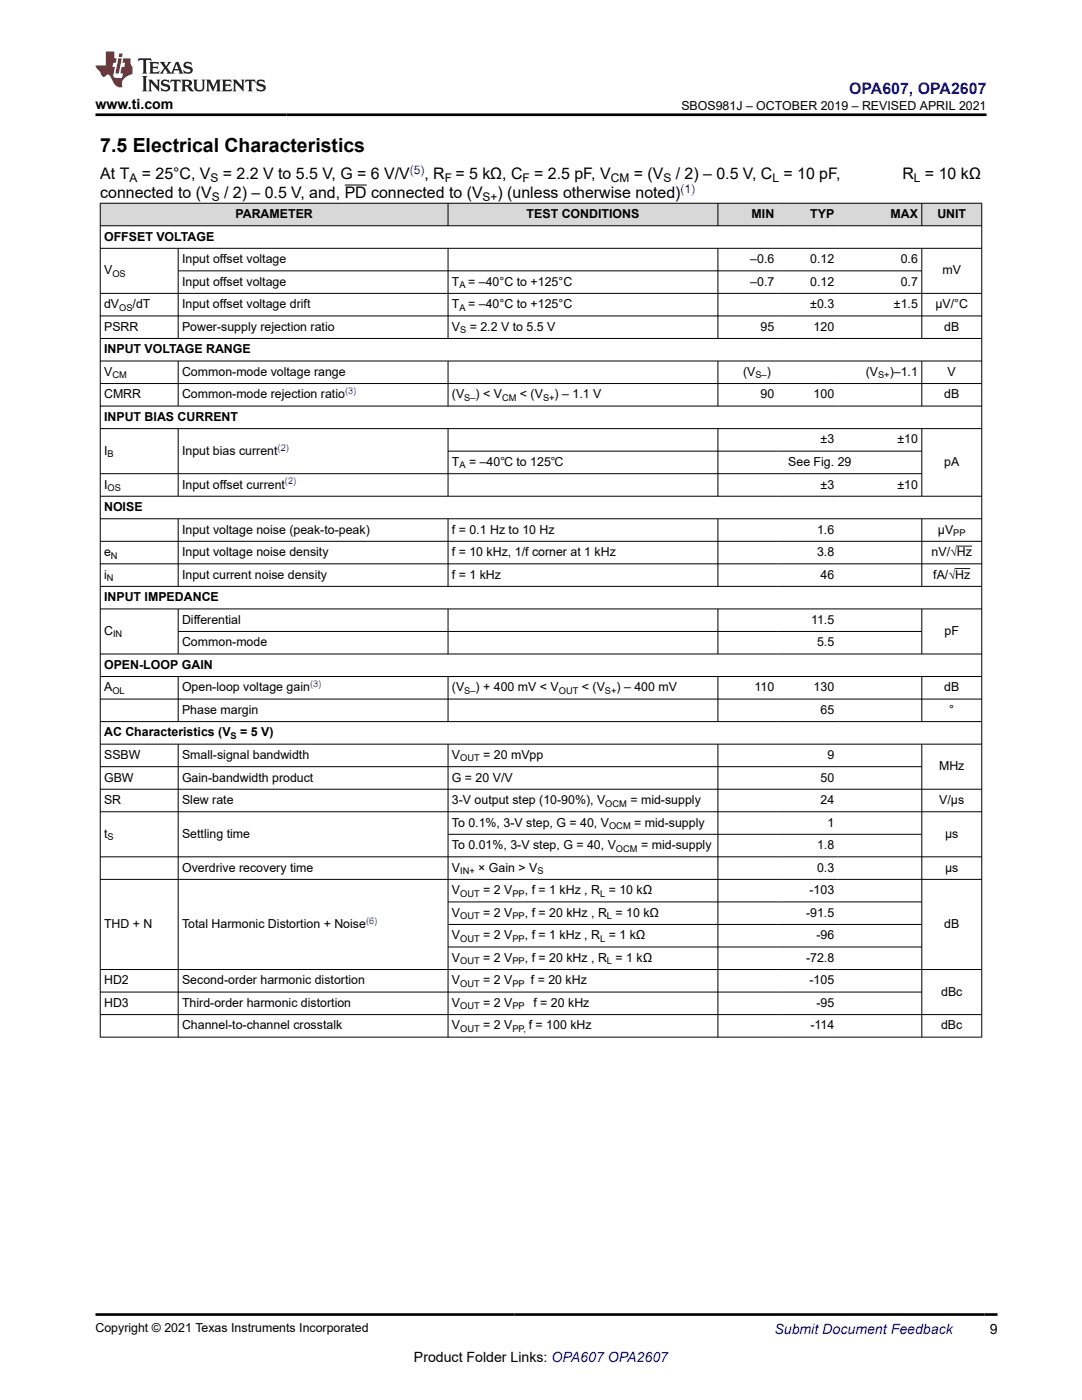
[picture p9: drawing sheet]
<svg xmlns="http://www.w3.org/2000/svg" width="216mm" height="279mm" viewBox="0 0 216 279" stroke-linecap="round" stroke-linejoin="round" font-family="sans-serif">
<defs><g id="words">
<text font-size="3.9" x="20" y="30.3">7.5 Electrical Characteristics</text>
<text font-size="3.2" fill="#00f" x="169.4" y="18.7">OPA607, OPA2607</text>
<g font-size="3.2">
<text x="20" y="35.7">At T</text>
<text x="28.3" y="35.7">= 25°C, V</text>
<text x="44.5" y="35.7">= 2.2 V to 5.5 V, G = 6 V/V</text>
<text x="84.7" y="35.7">, R = 5 kΩ, C</text>
<text x="106.6" y="35.7">= 2.5 pF, V</text>
<text x="126.5" y="35.7">= (V</text>
<text x="134.8" y="35.7">/ 2) – 0.5 V, C = 10 pF,</text>
<text x="180.1" y="35.7">R = 10 kΩ</text>
<text x="20" y="39.5">connected to (V</text>
<text x="44.7" y="39.5">/ 2) – 0.5 V, and, PD connected to (V</text>
<text x="99.3" y="39.5">) (unless otherwise noted)</text>
</g>
<g font-size="2.8">
<text x="19" y="21.8">www.ti.com</text>
<text x="197.5" y="266.1">9</text>
<text x="82.6" y="271.7">Product Folder Links: OPA607 OPA2607</text>
</g>
<text font-size="2.8" fill="#00f" x="154.5" y="266.2">Submit Document Feedback</text>
<g font-size="2.5">
<text x="136" y="21.9">SBOS981J – OCTOBER 2019 – REVISED APRIL 2021</text>
<text x="47" y="43.5">PARAMETER</text>
<text x="105.1" y="43.5">TEST CONDITIONS</text>
<text x="150" y="43.5">MIN</text>
<text x="161.7" y="43.5">TYP</text>
<text x="177.7" y="43.5">MAX</text>
<text x="187" y="43.5">UNIT</text>
<text x="20.8" y="48">OFFSET VOLTAGE</text>
<text x="36.3" y="52.5">Input offset voltage</text>
<text x="149.7" y="52.5">–0.6</text>
<text x="161.7" y="52.5">0.12</text>
<text x="179.7" y="52.5">0.6</text>
<text x="20.8" y="54.8">V</text>
<text x="36.3" y="57">Input offset voltage</text>
<text x="90.2" y="57">T</text>
<text x="93.4" y="57">= –40°C to +125°C</text>
<text x="149.7" y="57">–0.7</text>
<text x="161.7" y="57">0.12</text>
<text x="179.7" y="57">0.7</text>
<text x="188.1" y="54.8">mV</text>
<text x="20.8" y="61.5">dV</text>
<text x="26.5" y="61.5">/dT</text>
<text x="36.3" y="61.5">Input offset voltage drift</text>
<text x="90.2" y="61.5">T</text>
<text x="93.4" y="61.5">= –40°C to +125°C</text>
<text x="161.7" y="61.5">±0.3</text>
<text x="178.4" y="61.5">±1.5</text>
<text x="186.7" y="61.5">µV/°C</text>
<text x="20.8" y="70.5">INPUT VOLTAGE RANGE</text>
<text x="20.8" y="66">PSRR</text>
<text x="36.3" y="66">Power-supply rejection ratio</text>
<text x="90.2" y="66">V</text>
<text x="93.7" y="66">= 2.2 V to 5.5 V</text>
<text x="151.8" y="66">95</text>
<text x="162.4" y="66">120</text>
<text x="188.4" y="66">dB</text>
<text x="20.8" y="75">V</text>
<text x="36.3" y="75">Common-mode voltage range</text>
<text x="148.3" y="75">(V</text>
<text x="153" y="75">)</text>
<text x="172.8" y="75">(V</text>
<text x="177.5" y="75">)–1.1</text>
<text x="189.1" y="75">V</text>
<text x="20.8" y="79.5">CMRR</text>
<text x="36.3" y="79.5">Common-mode rejection ratio</text>
<text x="90.2" y="79.5">(V</text>
<text x="94.9" y="79.5">) &lt; V</text>
<text x="103.8" y="79.5">&lt; (V</text>
<text x="110.7" y="79.5">) – 1.1 V</text>
<text x="151.8" y="79.5">90</text>
<text x="162.4" y="79.5">100</text>
<text x="188.4" y="79.5">dB</text>
<text x="20.8" y="84">INPUT BIAS CURRENT</text>
<text x="163.7" y="88.5">±3</text>
<text x="179.1" y="88.5">±10</text>
<text x="20.8" y="90.7">I</text>
<text x="36.3" y="90.7">Input bias current</text>
<text x="90.2" y="93">T</text>
<text x="93.6" y="93">= –40℃ to 125℃</text>
<text x="157.3" y="93">See Fig. 29</text>
<text x="188.4" y="93">pA</text>
<text x="20.8" y="97.5">I</text>
<text x="20.8" y="102">NOISE</text>
<text x="36.3" y="97.5">Input offset current</text>
<text x="163.7" y="97.5">±3</text>
<text x="179.1" y="97.5">±10</text>
<text x="36.3" y="106.5">Input voltage noise (peak-to-peak)</text>
<text x="90.2" y="106.5">f = 0.1 Hz to 10 Hz</text>
<text x="163" y="106.5">1.6</text>
<text x="187.1" y="106.5">µV</text>
<text x="20.8" y="111">e</text>
<text x="36.3" y="111">Input voltage noise density</text>
<text x="90.2" y="111">f = 10 kHz, 1/f corner at 1 kHz</text>
<text x="163" y="111">3.8</text>
<text x="185.9" y="111">nV/√Hz</text>
<text x="20.8" y="120">INPUT IMPEDANCE</text>
<text x="20.8" y="115.5">i</text>
<text x="36.3" y="115.5">Input current noise density</text>
<text x="90.2" y="115.5">f = 1 kHz</text>
<text x="163.7" y="115.5">46</text>
<text x="186.2" y="115.5">fA/√Hz</text>
<text x="36.3" y="124.5">Differential</text>
<text x="161.9" y="124.5">11.5</text>
<text x="20.8" y="126.7">C</text>
<text x="36.3" y="129">Common-mode</text>
<text x="163" y="129">5.5</text>
<text x="188.5" y="126.7">pF</text>
<text x="20.8" y="133.5">OPEN-LOOP GAIN</text>
<text x="20.8" y="138">A</text>
<text x="36.3" y="138">Open-loop voltage gain</text>
<text x="90.2" y="138">(V</text>
<text x="94.9" y="138">) + 400 mV &lt; V</text>
<text x="116.1" y="138">&lt; (V</text>
<text x="123" y="138">) – 400 mV</text>
<text x="150.6" y="138">110</text>
<text x="162.4" y="138">130</text>
<text x="188.4" y="138">dB</text>
<text x="36.3" y="142.5">Phase margin</text>
<text x="163.7" y="142.5">65</text>
<text x="189.4" y="142.5">°</text>
<text x="20.8" y="147">AC Characteristics (V</text>
<text x="47.9" y="147">= 5 V)</text>
<text x="20.8" y="156">GBW</text>
<text x="20.8" y="151.5">SSBW</text>
<text x="36.3" y="156">Gain-bandwidth product</text>
<text x="36.3" y="151.5">Small-signal bandwidth</text>
<text x="90.2" y="156">G = 20 V/V</text>
<text x="90.2" y="151.5">V</text>
<text x="96.4" y="151.5">= 20 mVpp</text>
<text x="163.7" y="156">50</text>
<text x="165.1" y="151.5">9</text>
<text x="187.4" y="153.7">MHz</text>
<text x="20.8" y="160.5">SR</text>
<text x="36.3" y="160.5">Slew rate</text>
<text x="90.2" y="160.5">3-V output step (10-90%), V</text>
<text x="125.8" y="160.5">= mid-supply</text>
<text x="163.7" y="160.5">24</text>
<text x="187.4" y="160.5">V/µs</text>
<text x="20.8" y="167.2">t</text>
<text x="36.3" y="167.2">Settling time</text>
<text x="90.2" y="165">To 0.1%, 3-V step, G = 40, V</text>
<text x="126.5" y="165">= mid-supply</text>
<text x="165.1" y="165">1</text>
<text x="188.6" y="167.2">µs</text>
<text x="36.3" y="174">Overdrive recovery time</text>
<text x="90.2" y="169.5">To 0.01%, 3-V step, G = 40, V</text>
<text x="90.2" y="174">V</text>
<text x="95.4" y="174">× Gain &gt; V</text>
<text x="127.9" y="169.5">= mid-supply</text>
<text x="163" y="174">0.3</text>
<text x="163" y="169.5">1.8</text>
<text x="188.6" y="174">µs</text>
<text x="90.2" y="178.5">V</text>
<text x="96.4" y="178.5">= 2 V</text>
<text x="104.7" y="178.5">, f = 1 kHz , R = 10 kΩ</text>
<text x="161.5" y="178.5">-103</text>
<text x="20.8" y="185.2">THD + N</text>
<text x="36.3" y="185.2">Total Harmonic Distortion + Noise</text>
<text x="90.2" y="183">V</text>
<text x="96.4" y="183">= 2 V</text>
<text x="104.7" y="183">, f = 20 kHz , R = 10 kΩ</text>
<text x="160.8" y="183">-91.5</text>
<text x="188.4" y="185.2">dB</text>
<text x="90.2" y="187.5">V</text>
<text x="90.2" y="192">V</text>
<text x="96.4" y="187.5">= 2 V</text>
<text x="96.4" y="192">= 2 V</text>
<text x="104.7" y="187.5">, f = 1 kHz , R = 1 kΩ</text>
<text x="104.7" y="192">, f = 20 kHz , R = 1 kΩ</text>
<text x="160.8" y="192">-72.8</text>
<text x="162.9" y="187.5">-96</text>
<text x="20.8" y="196.5">HD2</text>
<text x="36.3" y="196.5">Second-order harmonic distortion</text>
<text x="90.2" y="196.5">V</text>
<text x="96.4" y="196.5">= 2 V</text>
<text x="105.9" y="196.5">f = 20 kHz</text>
<text x="161.5" y="196.5">-105</text>
<text x="20.8" y="200.9">HD3</text>
<text x="36.3" y="200.9">Third-order harmonic distortion</text>
<text x="90.2" y="200.9">V</text>
<text x="96.4" y="200.9">= 2 V</text>
<text x="106.4" y="200.9">f = 20 kHz</text>
<text x="162.9" y="200.9">-95</text>
<text x="187.8" y="198.7">dBc</text>
<text x="36.3" y="205.4">Channel-to-channel crosstalk</text>
<text x="90.2" y="205.4">V</text>
<text x="96.4" y="205.4">= 2 V</text>
<text x="105.5" y="205.4">f = 100 kHz</text>
<text x="161.7" y="205.4">-114</text>
<text x="187.8" y="205.4">dBc</text>
<text x="19" y="265.9">Copyright © 2021 Texas Instruments Incorporated</text>
</g>
<g font-size="2.4" fill="#00f">
<text x="81.8" y="34.6">(5)</text>
<text x="135.8" y="38.5">(1)</text>
</g>
<g font-size="2.4">
<text x="25.8" y="36.3">A</text>
<text x="42" y="36.3">S</text>
<text x="42.2" y="40.1">S</text>
<text x="88.7" y="36.3">F</text>
<text x="96.3" y="40.1">S+</text>
<text x="104.3" y="36.3">F</text>
<text x="121.9" y="36.3">CM</text>
<text x="132.4" y="36.3">S</text>
<text x="154.1" y="36.3">L</text>
<text x="182.4" y="36.3">L</text>
</g>
<g font-size="1.9">
<text x="22.4" y="55.3">OS</text>
<text x="91.7" y="57.5">A</text>
<text x="23.8" y="62">OS</text>
<text x="91.7" y="62">A</text>
<text x="91.8" y="66.5">S</text>
<text x="22.4" y="75.5">CM</text>
<text x="150.7" y="75.5">S–</text>
<text x="175.2" y="75.5">S+</text>
<text x="92.6" y="80">S–</text>
<text x="100.2" y="80">CM</text>
<text x="108.4" y="80">S+</text>
<text x="21.5" y="91.2">B</text>
<text x="91.7" y="93.5">A</text>
<text x="21.5" y="98">OS</text>
<text x="190.2" y="107">PP</text>
<text x="22.1" y="111.5">N</text>
<text x="21.3" y="116">N</text>
<text x="22.6" y="127.2">IN</text>
<text x="22.4" y="138.5">OL</text>
<text x="92.6" y="138.5">S–</text>
<text x="111.5" y="138.5">OUT</text>
<text x="120.7" y="138.5">S+</text>
<text x="46" y="147.5">S</text>
<text x="91.8" y="152">OUT</text>
<text x="120.8" y="161">OCM</text>
<text x="21.5" y="167.7">S</text>
<text x="121.5" y="165.5">OCM</text>
<text x="122.9" y="170">OCM</text>
<text x="91.8" y="179">OUT</text>
<text x="91.8" y="174.5">IN+</text>
<text x="102.2" y="179">PP</text>
<text x="107.2" y="174.5">S</text>
<text x="119.7" y="179">L</text>
<text x="91.8" y="183.5">OUT</text>
<text x="102.2" y="183.5">PP</text>
<text x="121.1" y="183.5">L</text>
<text x="91.8" y="187.9">OUT</text>
<text x="102.2" y="187.9">PP</text>
<text x="119.7" y="187.9">L</text>
<text x="91.8" y="192.4">OUT</text>
<text x="91.8" y="196.9">OUT</text>
<text x="102.2" y="192.4">PP</text>
<text x="102.2" y="196.9">PP</text>
<text x="121.1" y="192.4">L</text>
<text x="91.8" y="201.4">OUT</text>
<text x="102.2" y="201.4">PP</text>
<text x="91.8" y="205.9">OUT</text>
<text x="102.2" y="205.9">PP,</text>
</g>
<g font-size="1.9" fill="#00f">
<text x="68.9" y="78.7">(3)</text>
<text x="55.4" y="89.9">(2)</text>
<text x="56.9" y="96.7">(2)</text>
<text x="61.9" y="137.2">(3)</text>
<text x="73" y="184.4">(6)</text>
</g>
</g></defs>
<g fill="#d8d8d8">
<path d="M20 40.6h175.9v4.5h-175.9z" fill-rule="evenodd"/>
<path d="M20.1 40.6h69.2v4.4h-69.2z" fill-rule="evenodd"/>
<path d="M89.5 40.6h53.7v4.4h-53.7z" fill-rule="evenodd"/>
<path d="M143.3 40.6h11.9v4.4h-11.9z" fill-rule="evenodd"/>
<path d="M155.2 40.6h12v4.4h-12z" fill-rule="evenodd"/>
<path d="M167.2 40.6h16.7v4.4h-16.7z" fill-rule="evenodd"/>
<path d="M184 40.6h11.8v4.4h-11.8z" fill-rule="evenodd"/>
</g>
<g fill="none" stroke="#000" stroke-width=".2">
<path d="M68.8 36.9h4.4M19.9 40.6h176.1M19.9 45.1h176.1M19.9 49.6h176.1M19.9 58.6h176.1M20 40.5v166.5M35.6 49.6v18M35.6 54.1h148.4M89.4 40.5v4.6M89.4 49.6v18M143.2 40.5v4.6M143.2 49.6v18"/>
<path d="M183.9 40.5v4.6M183.9 49.6v18M195.9 40.5v166.5M19.9 63.1h176.1M19.9 67.5h176.1M19.9 72h176.1M19.9 76.5h176.1M35.6 72v9.1M89.4 72v9.1M143.2 72v9.1M183.9 72v9.1M19.9 81h176.1"/>
<path d="M19.9 85.5h176.1M19.9 94.5h164.1M19.9 99h176.1M35.6 85.5v13.6M89.4 85.5v13.6M89.4 90h94.6M143.2 85.5v13.6M183.9 85.5v13.6M19.9 103.5h176.1M19.9 108h176.1M19.9 112.5h176.1M19.9 117h176.1"/>
<path d="M35.6 103.5v13.6M89.4 103.5v13.6M143.2 103.5v13.6M183.9 103.5v13.6M190.6 113.5h3M190.9 109h3.1M19.9 121.5h176.1M19.9 130.5h176.1M19.9 135h176.1M19.9 139.5h176.1M35.6 121.5v9.1M35.6 135v9.1"/>
<path d="M35.6 126h148.4M89.4 121.5v9.1M89.4 135v9.1M143.2 121.5v9.1M143.2 135v9.1M183.9 121.5v9.1M183.9 135v9.1M19.9 144h176.1M19.9 148.5h176.1M19.9 153h164.1M35.6 148.5v58.5M89.4 148.5v58.5"/>
<path d="M143.2 148.5v58.5M183.9 148.5v58.5M196 157.5h-176.1M19.9 162h176.1M19.9 171h176.1M19.9 175.5h176.1M89.4 166.5h94.6M89.4 180h94.6M19.9 193.5h176.1M19.9 198h164.1M89.4 184.5h94.6M89.4 189h94.6"/>
<path d="M19.9 202.5h176.1M19.9 207h176.1"/>
</g>
<path d="M27.7 11.6l-.2 .6 .5-.2h.6v.1v2.2l-.2 .4h1l-.2-.4v-2.2v-.1h.5l.5 .2-.1-.6zM29.8 12.4l.2 .3v1.6l-.2 .4h1.9l.1-.6a1.08 1.08 0 0 1-1.3 .2v-.7h.6l.4 .2v-.7l-.4 .2h-.6v-.5l.2-.2a1 1 0 0 1 1 .3l-.1-.5zM31.8 12.4l1 1.1-1 1.2h.9l-.2-.2 .4-.8 .5 .8-.2 .2h1.6l-.2-.2 .1-.5h1l.1 .5-.1 .2h.9l-.2-.4-.8-1.9h-.5l-1 2.1-.8-1.1 .9-1h-.8l.2 .2-.5 .6-.3-.6 .1-.2zM35.2 12.8l.4 1h-.8zM36.8 12.5a.65 .65 0 0 0-.2 .7 .65 .65 0 0 0 .6 .5l.7 .1 .1 .3a.79 .79 0 0 1-.7 .4 .79 .79 0 0 1-.7-.5l.1 .7 .2-.1a.93 .93 0 0 0 1.1 0 .93 .93 0 0 0 .4-.9 1.46 1.46 0 0 0-1.2-.6l-.1-.3a1.09 1.09 0 0 1 1.2 .2l-.2-.6-.1 .1-.6-.2zM28.4 15.2l.2 .4v2.2l-.2 .4h1l-.2-.4v-2.2l.2-.4zM29.6 15.9l.2 .4v1.5l-.2 .4h.8l-.3-.4v-1.3l1.7 1.8v-2l.2-.4h-.8l.2 .2 .1 1.1-1.2-1.3zM32.3 16a.65 .65 0 0 0-.2 .8 .65 .65 0 0 0 .7 .4l.6 .2 .1 .2a.79 .79 0 0 1-.7 .4 .79 .79 0 0 1-.7-.5l.1 .7 .2-.1a.93 .93 0 0 0 1.1 .1 .93 .93 0 0 0 .4-1 1.46 1.46 0 0 0-1.2-.5l-.1-.4a1.09 1.09 0 0 1 1.2 .2l-.2-.6-.1 .1-.6-.1zM34.1 15.9l-.1 .6a.63 .63 0 0 1 .7-.3l.1 1.6-.3 .4h1l-.2-.4v-1.6a.66 .66 0 0 1 .8 .3l-.1-.6zM36.2 15.9l.2 .4v1.5l-.2 .4h.9l-.2-.2v-.7h.5l.1 .2a.79 .79 0 0 0 1.2 .6l-1-.9a.61 .61 0 0 0 .6-.6 .61 .61 0 0 0-.5-.7zM36.9 16.2h.2a.47 .47 0 0 1 .5 .1 .47 .47 0 0 1 .1 .5l-.2 .1-.6 .1zM38.5 15.9l.2 .2a2.27 2.27 0 0 0 .4 2 1.04 1.04 0 0 0 1.7-.7v-1.3l.2-.2h-.8l.2 .4v1.1a.6 .6 0 0 1-.6 .6 .6 .6 0 0 1-.6-.6v-1.1l.3-.4zM41.1 15.9l.2 .4v1.5l-.2 .4h.7l-.2-.4v-1.4l.9 1.9 .8-1.9v1.4l-.2 .4h1l-.3-.4v-1.5l.3-.4h-.8l-.7 1.5-.7-1.5zM44.3 15.9l.2 .4v1.5l-.2 .4h1.9l.1-.6a1.09 1.09 0 0 1-1.3 .2v-.7h.6l.4 .2v-.6l-.4 .2h-.6v-.6l.2-.1a1.01 1.01 0 0 1 1 .3l-.1-.6zM46.4 15.9l.3 .4v1.5l-.3 .4h.8l-.2-.4v-1.3l1.6 1.8v-2l.2-.4h-.7l.2 .2v1.1l-1.2-1.3zM49 15.9l-.1 .6a.63 .63 0 0 1 .8-.3v1.6l-.3 .4h1l-.2-.4v-1.6a.66 .66 0 0 1 .8 .3l-.1-.6zM51.4 16a.65 .65 0 0 0-.2 .8 .65 .65 0 0 0 .6 .4l.6 .2 .2 .2a.79 .79 0 0 1-.8 .4 .79 .79 0 0 1-.6-.5l.1 .7 .2-.1a.93 .93 0 0 0 1 .1 .93 .93 0 0 0 .5-1 1.46 1.46 0 0 0-1.3-.5l-.1-.4a1.09 1.09 0 0 1 1.3 .2l-.2-.6-.2 .1-.5-.1z" fill="#231f20"/>
<path d="M21.1 10.3v2.7h-2.1l.1 .4 .9 1a.95 .95 0 0 0 .9 .9 .59 .59 0 0 1 .6-.4 .59 .59 0 0 1 .5 .3l.4 .8a1.59 1.59 0 0 0 2.1 1.4 1.61 1.61 0 0 1 1-2.3l1-.3-.1-1.5a1.59 1.59 0 0 1-.4-1.7h-1.4l-.2 .9h.5l-.1 .9h-.5l-.2 .9v.3l.4 .1-.2 .9h-.6a.73 .73 0 0 1-1.1-.7l.3-1.5h-.5l.2-.9h.5l.2-.9h-.5v-1.3zM23.6 11.6l-.6 3.1h.7l.6-3.1zM23.8 10.7l-.1 .6h.7l.1-.6z" fill="#ed1c24"/>
<path d="M19 22.9h177.8M19 262.3h180" fill="none" stroke="#000" stroke-width=".53"/>
<use href="#words"/>
</svg>
